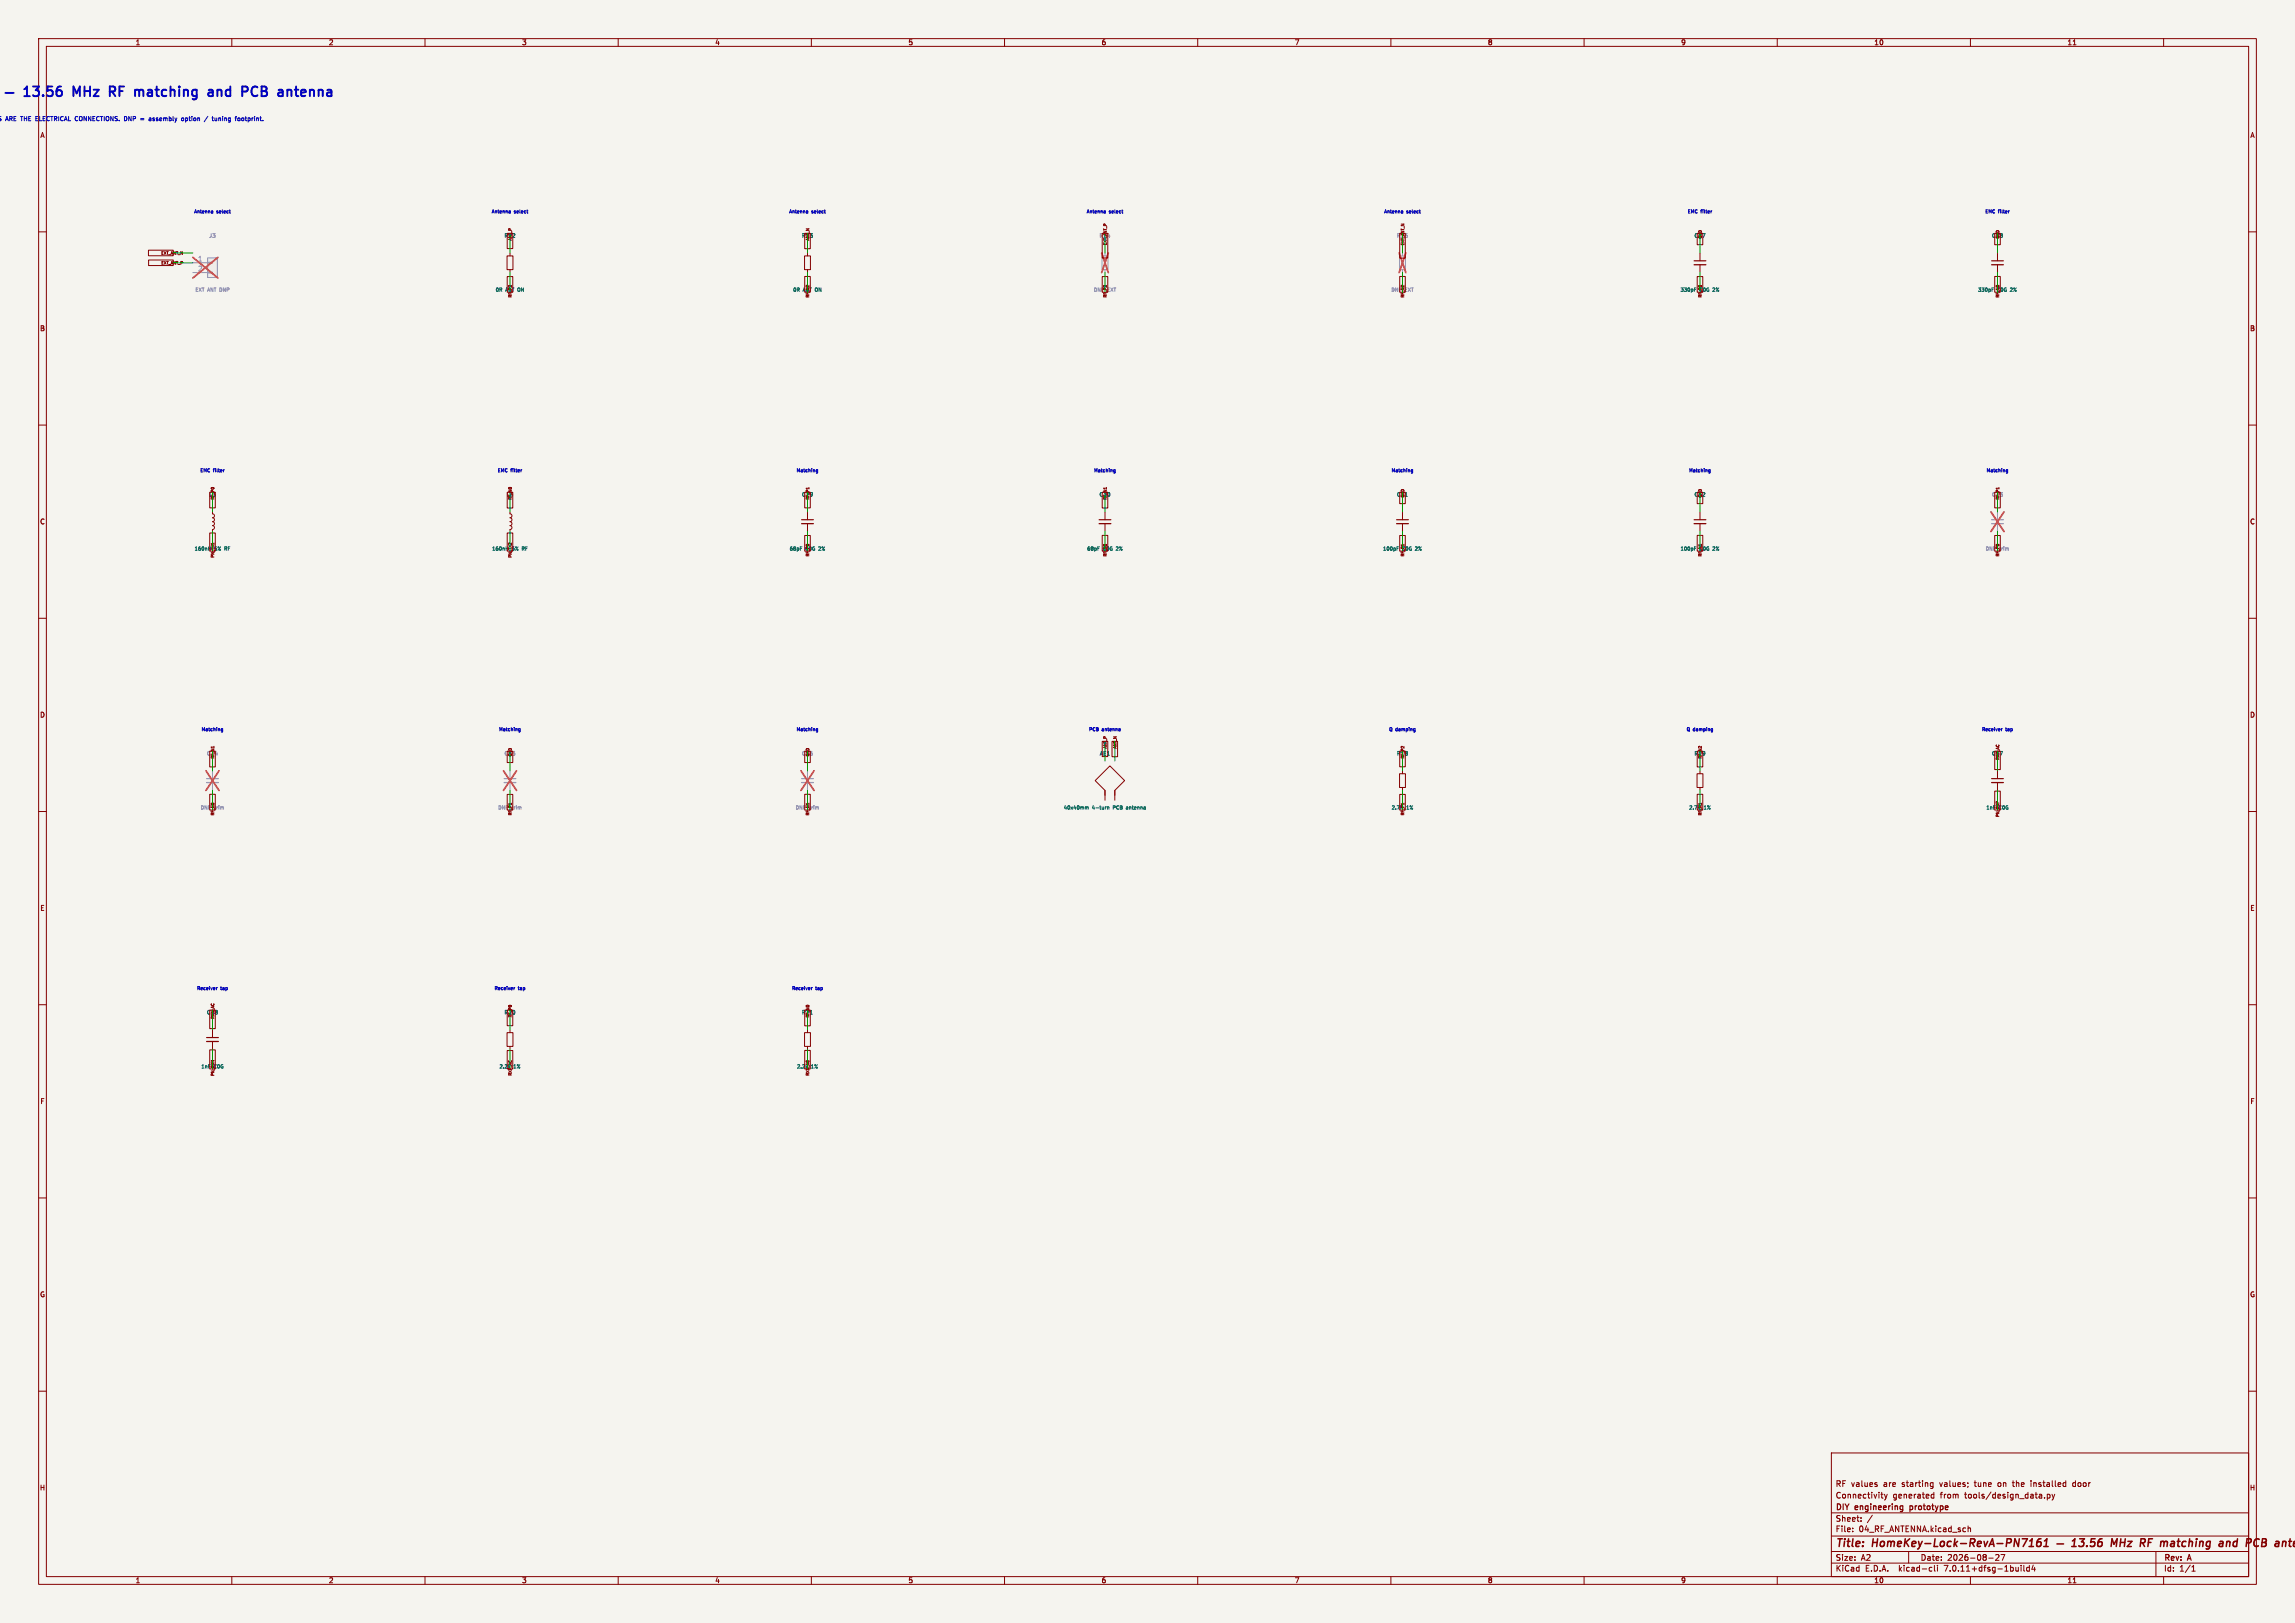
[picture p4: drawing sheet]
<svg xmlns="http://www.w3.org/2000/svg" width="594mm" height="420mm" viewBox="0 0 594 420" stroke-linecap="round" stroke-linejoin="round" font-family="sans-serif">
<defs><g id="words">
<g font-size="3.5" fill="#0000c2">
<text x="22.9" y="25.8">MHz</text>
<text x="33.3" y="25.8">RF</text>
<text x="40.9" y="25.8">matching</text>
<text x="60.9" y="25.8">and</text>
<text x="70.6" y="25.8">PCB</text>
<text x="81" y="25.8">antenna</text>
</g>
<g font-size="2.8" fill="#840000">
<text x="475" y="400.9">Title:</text>
<text x="484.7" y="400.9">HomeKey-Lock-RevA-PN7161</text>
<text x="548.9" y="400.9">MHz</text>
<text x="557.2" y="400.9">RF</text>
<text x="563.2" y="400.9">matching</text>
<text x="579.3" y="400.9">and</text>
<text x="587" y="400.9">PCB</text>
</g>
<g font-size="2.1" fill="#840000">
<text x="475" y="388">Connectivity</text>
<text x="475" y="385">RF values</text>
<text x="487.5" y="385">are</text>
<text x="489.9" y="388">generated</text>
<text x="492.4" y="385">starting</text>
<text x="502.2" y="388">from</text>
<text x="502.3" y="385">values;</text>
<text x="508.7" y="388">tools/design_data.py</text>
<text x="511.5" y="385">tune</text>
<text x="517.7" y="385">on</text>
<text x="521.7" y="385">the</text>
<text x="526.5" y="385">installed</text>
<text x="537.5" y="385">door</text>
<text x="475" y="394">Sheet:</text>
<text x="475" y="391.2">DIY</text>
<text x="480.2" y="391.2">engineering</text>
<text x="495" y="391.2">prototype</text>
<text x="475" y="396.7">File:</text>
<text x="481.1" y="396.7">04_RF_ANTENNA.kicad_sch</text>
<text x="475" y="406.9">KiCad</text>
<text x="475" y="404.1">Size:</text>
<text x="481.7" y="404.1">A2</text>
<text x="482.7" y="406.9">E.D.A.</text>
<text x="491.6" y="406.9">kicad-cli</text>
<text x="497" y="404.1">Date:</text>
<text x="503.5" y="406.9">7.0.11+dfsg-1build4</text>
<text x="504" y="404.1">2026-08-27</text>
<text x="560" y="404.3">Rev:</text>
<text x="560" y="406.9">Id:</text>
<text x="564.1" y="406.9">1/1</text>
<text x="566.4" y="404.3">A</text>
</g>
<g font-size="1.8" fill="#840000">
<text x="35" y="11.9">1</text>
<text x="85" y="11.9">2</text>
<text x="135" y="11.9">3</text>
<text x="185" y="11.9">4</text>
<text x="235" y="11.9">5</text>
<text x="285" y="11.9">6</text>
<text x="335" y="11.9">7</text>
<text x="385" y="11.9">8</text>
<text x="435" y="11.9">9</text>
<text x="485" y="11.9">10</text>
<text x="535" y="11.9">11</text>
<text x="10.3" y="35.9">A</text>
<text x="582.3" y="35.9">A</text>
<text x="10.3" y="85.9">B</text>
<text x="582.3" y="85.9">B</text>
<text x="10.3" y="135.9">C</text>
<text x="582.3" y="135.9">C</text>
<text x="10.3" y="185.9">D</text>
<text x="582.3" y="185.9">D</text>
<text x="10.3" y="235.9">E</text>
<text x="582.3" y="235.9">E</text>
<text x="10.3" y="285.9">F</text>
<text x="582.3" y="285.9">F</text>
<text x="10.3" y="335.9">G</text>
<text x="582.3" y="335.9">G</text>
<text x="10.2" y="385.9">H</text>
<text x="582.2" y="385.9">H</text>
<text x="35" y="409.9">1</text>
<text x="85" y="409.9">2</text>
<text x="135" y="409.9">3</text>
<text x="185" y="409.9">4</text>
<text x="235" y="409.9">5</text>
<text x="285" y="409.9">6</text>
<text x="335" y="409.9">7</text>
<text x="385" y="409.9">8</text>
<text x="435" y="409.9">9</text>
<text x="485" y="409.9">10</text>
<text x="535" y="409.9">11</text>
</g>
<g font-size="1.8" fill="#a5a4a2">
<text x="51.1" y="67.7">1</text>
<text x="51.1" y="70.3">2</text>
</g>
<g font-size="1.5" fill="#0000c2">
<text x="-.5" y="31.5">S</text>
<text x="1.7" y="31.5">ARE THE ELECTRICAL CONNECTIONS.</text>
<text x="33.3" y="31.5">DNP</text>
<text x="37.7" y="31.5">=</text>
<text x="40.1" y="31.5">assembly</text>
<text x="48.8" y="31.5">option</text>
<text x="55" y="31.5">/</text>
<text x="57.2" y="31.5">tuning</text>
<text x="63.4" y="31.5">footprint.</text>
</g>
<g font-size="1.4" fill="#939391">
<text x="53.9" y="61.8">J3</text>
<text x="515.3" y="128.8">C33</text>
<text x="53.3" y="195.8">C34</text>
<text x="130.3" y="195.8">C35</text>
<text x="207.3" y="195.8">C36</text>
</g>
<g font-size="1.4" fill="#840000">
<text x="130.3" y="61.8">R22</text>
<text x="207.3" y="61.8">R23</text>
<text x="284.3" y="61.8">R24</text>
<text x="361.3" y="61.8">R25</text>
<text x="53.9" y="128.8">L3</text>
<text x="130.9" y="128.8">L4</text>
<text x="361.3" y="195.8">R18</text>
<text x="438.3" y="195.8">R19</text>
<text x="515.3" y="195.8">C37</text>
<text x="53.3" y="262.8">C38</text>
<text x="130.3" y="262.8">R20</text>
<text x="207.3" y="262.8">R21</text>
</g>
<g font-size="1.4" fill="#006464">
<text x="438.3" y="61.8">C27</text>
<text x="515.3" y="61.8">C28</text>
<text x="207.3" y="128.8">C29</text>
<text x="284.3" y="128.8">C30</text>
<text x="361.3" y="128.8">C31</text>
<text x="438.3" y="128.8">C32</text>
<text x="284.4" y="195.8">AE1</text>
</g>
<g font-size="1.3" fill="#939391">
<text x="50.4" y="75.7">EXT</text>
<text x="53.7" y="75.7">ANT DNP</text>
<text x="360" y="75.7">DNP</text>
<text x="51.8" y="209.7">DNP</text>
<text x="205.8" y="209.7">DNP</text>
</g>
<g font-size="1.3" fill="#006464">
<text x="128.2" y="75.7">0R</text>
<text x="130.9" y="75.7">ANT ON</text>
<text x="205.2" y="75.7">0R</text>
<text x="207.9" y="75.7">ANT ON</text>
<text x="434.8" y="75.7">330pF</text>
<text x="443.6" y="75.7">2%</text>
<text x="511.8" y="75.7">330pF</text>
<text x="520.6" y="75.7">2%</text>
<text x="50.2" y="142.7">160nH</text>
<text x="58.4" y="142.7">RF</text>
<text x="127.2" y="142.7">160nH</text>
<text x="135.4" y="142.7">RF</text>
<text x="204.3" y="142.7">68pF</text>
<text x="212.1" y="142.7">2%</text>
<text x="281.3" y="142.7">68pF</text>
<text x="289.1" y="142.7">2%</text>
<text x="357.8" y="142.7">100pF</text>
<text x="366.6" y="142.7">2%</text>
<text x="434.8" y="142.7">100pF</text>
<text x="443.6" y="142.7">2%</text>
<text x="275.2" y="209.7">40x40mm</text>
<text x="282.7" y="209.7">4-turn</text>
<text x="288.3" y="209.7">PCB</text>
<text x="292" y="209.7">antenna</text>
<text x="364.1" y="209.7">1%</text>
<text x="437.1" y="209.7">2.7R</text>
<text x="441.1" y="209.7">1%</text>
<text x="514" y="209.7">1nF</text>
<text x="52" y="276.7">1nF</text>
<text x="133" y="276.7">1%</text>
<text x="206.1" y="276.7">2.2k</text>
<text x="210" y="276.7">1%</text>
</g>
<g font-size="1.3" fill="#840000">
<text x="283" y="75.7">DNP</text>
<text x="286.7" y="75.7">EXT</text>
<text x="363.7" y="75.7">EXT</text>
<text x="439.9" y="75.7">C0G</text>
<text x="516.9" y="75.7">C0G</text>
<text x="55.5" y="142.7">5%</text>
<text x="132.5" y="142.7">5%</text>
<text x="208.5" y="142.7">C0G</text>
<text x="285.5" y="142.7">C0G</text>
<text x="362.9" y="142.7">C0G</text>
<text x="439.9" y="142.7">C0G</text>
<text x="513.8" y="142.7">DNP</text>
<text x="517.5" y="142.7">trim</text>
<text x="55.5" y="209.7">trim</text>
<text x="128.8" y="209.7">DNP</text>
<text x="132.5" y="209.7">trim</text>
<text x="209.5" y="209.7">trim</text>
<text x="360.1" y="209.7">2.7R</text>
<text x="517.4" y="209.7">C0G</text>
<text x="55.4" y="276.7">C0G</text>
<text x="129.1" y="276.7">2.2k</text>
</g>
<g font-size="1.2" fill="#0000c2">
<text x="50.1" y="55.4">Antenna</text>
<text x="56.1" y="55.4">select</text>
<text x="127.1" y="55.4">Antenna</text>
<text x="133.1" y="55.4">select</text>
<text x="204.1" y="55.4">Antenna</text>
<text x="210.1" y="55.4">select</text>
<text x="281.1" y="55.4">Antenna</text>
<text x="287.1" y="55.4">select</text>
<text x="358.1" y="55.4">Antenna</text>
<text x="364.1" y="55.4">select</text>
<text x="436.7" y="55.4">EMC</text>
<text x="440.3" y="55.4">filter</text>
<text x="513.7" y="55.4">EMC</text>
<text x="517.3" y="55.4">filter</text>
<text x="51.7" y="122.4">EMC</text>
<text x="55.3" y="122.4">filter</text>
<text x="128.7" y="122.4">EMC</text>
<text x="132.3" y="122.4">filter</text>
<text x="206" y="122.4">Matching</text>
<text x="283" y="122.4">Matching</text>
<text x="360" y="122.4">Matching</text>
<text x="437" y="122.4">Matching</text>
<text x="514" y="122.4">Matching</text>
<text x="52" y="189.4">Matching</text>
<text x="129" y="189.4">Matching</text>
<text x="206" y="189.4">Matching</text>
<text x="281.7" y="189.4">PCB</text>
<text x="285.2" y="189.4">antenna</text>
<text x="359.4" y="189.4">Q</text>
<text x="361.2" y="189.4">damping</text>
<text x="436.4" y="189.4">Q</text>
<text x="438.2" y="189.4">damping</text>
<text x="512.8" y="189.4">Receiver</text>
<text x="519.2" y="189.4">tap</text>
<text x="50.8" y="256.4">Receiver</text>
<text x="57.2" y="256.4">tap</text>
<text x="127.8" y="256.4">Receiver</text>
<text x="134.2" y="256.4">tap</text>
<text x="204.8" y="256.4">Receiver</text>
<text x="211.2" y="256.4">tap</text>
</g>
<g font-size="1" fill="#840000">
<text x="132.6" y="62.4" transform="rotate(-90 132.6 62.4)">ANT_P</text>
<text x="209.6" y="62.4" transform="rotate(-90 209.6 62.4)">ANT_N</text>
<text x="286.6" y="63.6" transform="rotate(-90 286.6 63.6)">EXT_ANT_P</text>
<text x="363.6" y="63.6" transform="rotate(-90 363.6 63.6)">EXT_ANT_N</text>
<text x="440.6" y="61.9" transform="rotate(-90 440.6 61.9)">GND</text>
<text x="517.6" y="61.9" transform="rotate(-90 517.6 61.9)">GND</text>
<text x="41.6" y="66.1">EXT_ANT_N</text>
<text x="41.6" y="68.6">EXT_ANT_P</text>
<text x="132.6" y="77.2" transform="rotate(-90 132.6 77.2)">RF_P2</text>
<text x="209.6" y="77.2" transform="rotate(-90 209.6 77.2)">RF_N2</text>
<text x="286.6" y="77.2" transform="rotate(-90 286.6 77.2)">RF_P2</text>
<text x="363.6" y="77.2" transform="rotate(-90 363.6 77.2)">RF_N2</text>
<text x="440.6" y="77.2" transform="rotate(-90 440.6 77.2)">RF_P0</text>
<text x="517.6" y="77.2" transform="rotate(-90 517.6 77.2)">RF_N0</text>
<text x="55.6" y="129.5" transform="rotate(-90 55.6 129.5)">RF_P0</text>
<text x="132.6" y="129.5" transform="rotate(-90 132.6 129.5)">RF_N0</text>
<text x="209.6" y="129.5" transform="rotate(-90 209.6 129.5)">RF_P1</text>
<text x="286.6" y="129.5" transform="rotate(-90 286.6 129.5)">RF_N1</text>
<text x="363.6" y="128.9" transform="rotate(-90 363.6 128.9)">GND</text>
<text x="440.6" y="128.9" transform="rotate(-90 440.6 128.9)">GND</text>
<text x="517.6" y="129.5" transform="rotate(-90 517.6 129.5)">RF_P1</text>
<text x="55.6" y="144.5" transform="rotate(-90 55.6 144.5)">PN_TX1</text>
<text x="132.6" y="144.5" transform="rotate(-90 132.6 144.5)">PN_TX2</text>
<text x="209.6" y="144.2" transform="rotate(-90 209.6 144.2)">RF_P0</text>
<text x="286.6" y="144.2" transform="rotate(-90 286.6 144.2)">RF_N0</text>
<text x="363.6" y="144.2" transform="rotate(-90 363.6 144.2)">RF_P1</text>
<text x="440.6" y="144.2" transform="rotate(-90 440.6 144.2)">RF_N1</text>
<text x="517.6" y="144.2" transform="rotate(-90 517.6 144.2)">RF_P0</text>
<text x="55.6" y="196.5" transform="rotate(-90 55.6 196.5)">RF_N1</text>
<text x="132.6" y="195.9" transform="rotate(-90 132.6 195.9)">GND</text>
<text x="209.6" y="195.9" transform="rotate(-90 209.6 195.9)">GND</text>
<text x="286.6" y="193.9" transform="rotate(-90 286.6 193.9)">ANT_P</text>
<text x="289.2" y="193.9" transform="rotate(-90 289.2 193.9)">ANT_N</text>
<text x="363.6" y="196.5" transform="rotate(-90 363.6 196.5)">RF_P2</text>
<text x="440.6" y="196.5" transform="rotate(-90 440.6 196.5)">RF_N2</text>
<text x="517.6" y="196.8" transform="rotate(-90 517.6 196.8)">RXP_AC</text>
<text x="55.6" y="211.2" transform="rotate(-90 55.6 211.2)">RF_N0</text>
<text x="132.6" y="211.2" transform="rotate(-90 132.6 211.2)">RF_P1</text>
<text x="209.6" y="211.2" transform="rotate(-90 209.6 211.2)">RF_N1</text>
<text x="363.6" y="211.2" transform="rotate(-90 363.6 211.2)">RF_P1</text>
<text x="440.6" y="211.2" transform="rotate(-90 440.6 211.2)">RF_N1</text>
<text x="517.6" y="211.6" transform="rotate(-90 517.6 211.6)">PN_RXP</text>
<text x="55.6" y="263.8" transform="rotate(-90 55.6 263.8)">RXN_AC</text>
<text x="132.6" y="263.5" transform="rotate(-90 132.6 263.5)">RF_P0</text>
<text x="209.6" y="263.5" transform="rotate(-90 209.6 263.5)">RF_N0</text>
<text x="55.6" y="278.6" transform="rotate(-90 55.6 278.6)">PN_RXN</text>
<text x="132.6" y="278.5" transform="rotate(-90 132.6 278.5)">RXP_AC</text>
<text x="209.6" y="278.5" transform="rotate(-90 209.6 278.5)">RXN_AC</text>
</g>
</g></defs>
<path d="M0 0h594v420h-594z" fill="#f5f4ef" stroke="#f5f4ef" stroke-width=".26"/>
<g fill="none" stroke="#840000" stroke-width=".26">
<path d="M10 10h574v400h-574zM12 12h570v396h-570zM60 10v2M110 10v2M160 10v2M210 10v2M260 10v2M310 10v2M360 10v2M410 10v2M460 10v2M510 10v2"/>
<path d="M536.6 11.6h.7M560 10v2M10 60h2M582 60h2M38.4 64.7h6.4v1.5h-6.4zM38.5 67.3h6.3v1.4h-6.3zM131.2 66.2h1.6v3.6h-1.6zM131.3 60.4h1.4v3.9h-1.4zM131.3 71.6h1.4v4h-1.4zM132 65.5v.7M132 69.8v.7M208.2 66.2h1.6v3.6h-1.6z"/>
<path d="M208.3 71.5h1.4v4.1h-1.4zM208.3 60.4h1.4v4h-1.4zM209 65.5v.7M209 69.8v.7M285.3 60.4h1.4v6.4h-1.4zM285.3 71.6h1.4v4h-1.4zM362.3 60.4h1.4v6.4h-1.4zM362.3 71.5h1.4v4.1h-1.4zM439.3 71.6h1.4v4h-1.4zM439.3 60.4h1.4v2.9h-1.4zM440 65.5v2M440 68.5v2"/>
<path d="M516.3 60.4h1.4v2.9h-1.4zM516.3 71.5h1.4v4.1h-1.4zM517 65.5v2M517 68.5v2M10 110h2M582 110h2M54.3 127.4h1.4v4h-1.4zM54.3 137.9h1.4v4.7h-1.4zM55 132.5v.5l.4 .1 .1 .4-.1 .3-.4 .2 .4 .1 .1 .4-.1 .3-.4 .2 .4 .2 .1 .3-.1 .3-.4 .2 .4 .2 .1 .3-.1 .4-.4 .1v.5M131.3 137.9h1.4v4.7h-1.4zM131.3 127.4h1.4v4.1h-1.4zM132 132.5v.5l.4 .1 .1 .4-.1 .3-.4 .2 .4 .1 .1 .4-.1 .3-.4 .2 .4 .2 .1 .3-.1 .3-.4 .2 .4 .2 .1 .3-.1 .4-.4 .1v.5"/>
<path d="M208.3 138.6h1.4v4h-1.4zM208.3 127.4h1.4v4h-1.4zM209 132.5v2M209 135.5v2M209.4 126.1v.5M285.3 127.4h1.4v4.1h-1.4zM285.3 138.5h1.4v4.1h-1.4zM286 132.5v2M286 135.5v2M286.4 126.1v.4M362.3 138.6h1.4v4h-1.4zM362.3 127.4h1.4v2.9h-1.4z"/>
<path d="M363 132.5v2M363 135.5v2M439.3 127.4h1.4v2.9h-1.4zM439.3 138.5h1.4v4.1h-1.4zM440 132.5v2M440 135.5v2M516.3 138.6h1.4v4h-1.4zM516.3 127.4h1.4v4h-1.4zM517.4 126.1v.5M10 160h2M55.4 140.5v.4M363.4 140.8v.5"/>
<path d="M440.4 140.8v.4M582 160h2M54.3 194.4h1.4v4.1h-1.4zM55.4 193.1v.4M131.3 194.4h1.4v2.9h-1.4zM208.3 194.4h1.4v2.9h-1.4zM285.3 191.8h1.4v4h-1.4zM287.8 191.8h1.5v4h-1.5zM362.3 194.4h1.4v4h-1.4zM363 199.5v.7M439.3 194.4h1.4v4.1h-1.4zM440 199.5v.7"/>
<path d="M516.3 194.4h1.4v4.7h-1.4zM517 199.5v2M10 210h2M54.3 205.5h1.4v4.1h-1.4zM131.3 205.6h1.4v4h-1.4zM132.4 207.8v.5M208.3 205.5h1.4v4.1h-1.4zM209.4 207.8v.4M286 205.8v-1.3l-2.5-2.5 3.8-3.8 3.8 3.8-2.6 2.5v1.3M286 204.5v2.6M288.5 204.5v2.6M362.2 200.2h1.6v3.6h-1.6z"/>
<path d="M362.3 205.6h1.4v4h-1.4zM363 203.8v.7M363.4 207.8v.5M439.2 200.2h1.6v3.6h-1.6zM439.3 205.5h1.4v4.1h-1.4zM440 203.8v.7M440.4 207.8v.4M516.3 204.7h1.4v4.9h-1.4zM517 202.5v2M582 210h2M10 260h2M582 260h2"/>
<path d="M54.3 271.7h1.4v4.9h-1.4zM54.3 261.4h1.4v4.8h-1.4zM55 266.5v2M55 269.5v2M131.2 267.2h1.6v3.6h-1.6zM131.3 271.9h1.4v4.7h-1.4zM131.3 261.4h1.4v4h-1.4zM132 266.5v.7M132 270.8v.7M208.2 267.2h1.6v3.6h-1.6zM208.3 261.4h1.4v4.1h-1.4zM208.3 271.8h1.4v4.8h-1.4z"/>
<path d="M209 266.5v.7M209 270.8v.7M10 310h2M582 310h2M10 360h2M474 376h108v32h-108zM582 360h2M474 397.5h108M474 391.5h108M479.5 396.2v.2M479.5 395.4v.2M481.7 393.5v.2"/>
<path d="M481.7 392.7v.2M484.6 392.1l-1.3 1.9M485.7 384.2l.2 .2-.2 .3M485.7 383.7h.1M486.8 386.7h.6M487 387.5l.4 .2M487.7 386.7l.4 1M488.1 387.7l-.4 .5M488.5 386.7l-.4 1M499.7 384.6h.6M499.7 383.7h.6M499.9 387.5l.6 .1"/>
<path d="M500.3 383.7v1.2l-.5 .3M500.5 386.7l-.6 .1M500.5 386.2v1.5M509.4 395.5l.6-.1v1M509.4 394.9v1.5M520.8 383.7h.6M525.7 383.2v.1M525.7 383.7v1M529.2 387.5v.2M529.9 386.7h.4l.3 .3-.1 .6h-.6M529.9 386.7v1.5M531.1 386.7l.4 1"/>
<path d="M531.5 387.7l-.4 .5M531.8 386.7l-.3 1M537 383.7l-.5 .3v.5l.5 .2M60 408v2M110 408v2M160 408v2M210 408v2M260 408v2M310 408v2M360 408v2M410 408v2M460 408v2"/>
<path d="M474 404.5h108M474 401.5h108M494 401.5v3M499.6 405.6h.4M500 406.5l-.4 .1M500.7 405.1v1.3l.2 .2M501.5 405.1v.1M501.5 405.6v1M510 408v2M514.7 403.2h1.2M517.3 402.4v.5l-.8 .9h.9M518.9 402.3l-.7 1.5"/>
<path d="M523.1 405.1v.1M523.1 405.6v1M523.8 405.1v1.3l.2 .2M525.2 405.6h-.4l-.3 .3 .2 .6h.5M525.2 405.1v1.5M526.2 405l-.3 1.1h.9M526.6 405.6v1M536.6 409.6h.7M558 401.5v6.5M560 408v2M567.3 406.6h.9M567.3 405.5l.4-.4v1.5"/>
</g>
<g fill="none" stroke="#840000" stroke-width=".4">
<path d="M525.3 398.8l.7-.6-.3 2M528.3 398.2l-.6 .1a1.38 1.38 0 0 0-.3 1.9l.7-.2 .2-.7-.3-.3-.6 .1-.2 .2M529.1 398.8l.7-.6-.3 2M532.4 399.5h1.7M536.4 398.8l.6-.6-.2 2M538.3 398.2h1.2l-.8 .8 .6 .1-.1 .9-.3 .2-.9-.2M542.3 398.2h-1l-.2 .9 .3-.1 .7 .1 .1 .2-.2 .7-.3 .2-.7-.2M544.1 398.2l-.6 .1a1.38 1.38 0 0 0-.2 1.9l.6-.2 .2-.7-.3-.3-.6 .1-.2 .2M556.1 399.1h.6M557.1 398.2h-.9l-.3 2M562.1 399.4h.5M562.2 398.9h.4"/>
<path d="M576.7 398.9h.2l.3 .2-.1 1.1M578.5 398.9l-.5 .3v.6l.3 .4h.4M585.5 399.1h.6M586.1 399.1l.3 .1M586.3 398.2h-.7l-.2 2 .9-.1M586.4 399.1h-.3M594 398.9h.1M594.1 399.4l-.5 .1M525.2 400.2h1.1M529 400.2h1.1M536.2 400.2h1.1M540.1 400v.2"/>
<path d="M546.4 400.2l.2-2 .5 1.4 .9-1.4-.3 2M562 400.2h.5M593.8 400.2h.3"/>
</g>
<path d="M438.5 67.5h3M515.5 67.5h3M207.5 134.5h3M284.5 134.5h3M361.5 134.5h3M438.5 134.5h3M515.5 201.5h3M53.5 268.5h3M494.3 389.7v1.5M494.3 390.6l.2 .1M494.5 389.7h-.2" fill="none" stroke="#840000" stroke-width=".3"/>
<path d="M438.5 68.5h3M515.5 68.5h3M207.5 135.5h3M284.5 135.5h3M361.5 135.5h3M438.5 135.5h3M515.5 202.5h3M53.5 269.5h3" fill="none" stroke="#840000" stroke-width=".33"/>
<g fill="none" stroke="#006464" stroke-width=".26">
<path d="M438.6 74.9h.3M438.6 74.5h.4M515.6 74.9h.3M515.6 74.5h.4M363.7 128.5h.6M54 141.9h.5M54.5 141.5v.9M131 141.9h.5M131.5 141.5v.9M207.1 141.5h.5M284.1 141.5h.5M361.6 141.9h.3"/>
<path d="M361.6 141.5h.4M438.6 141.9h.3M438.6 141.5h.4M281 208.8l.3 .1M281.3 208.9h.3l.1 .5M281.3 208.9v.5M286.3 208.8h.1M286.6 208.9h.4v.5M286.6 208.8v.6M291.6 208.8l-.1 .1M291.6 209.1l-.1 .1 .1 .2M209.7 262.5h.6"/>
</g>
<path d="M53.7 66.7h2.6v5.1h-2.6z" fill="#ebeae8" stroke="#ebeae8" stroke-width=".26"/>
<g fill="none" stroke="#9c9b98" stroke-width=".26">
<path d="M49.9 68h3.8M49.9 70.5h3.8M53.7 70.4h1.3v.3h-1.3zM53.7 67.9h1.3v.2h-1.3zM53.7 66.7h2.6v5.1h-2.6zM285.2 66.2h1.6v3.6h-1.6zM286 65.5v.7M286 69.8v.7M362.2 66.2h1.6v3.6h-1.6zM363 65.5v.7M363 69.8v.7M517 132.5v2"/>
<path d="M517 135.5v2M55 199.5v2M132 199.5v2M209 199.5v2M55 202.5v2M132 202.5v2M209 202.5v2"/>
</g>
<g fill="none" stroke="#eb3a3d" stroke-width=".46">
<path d="M49.9 66.6l6.5 5.3M56.4 66.6l-6.5 5.3M285.1 65.5l1.8 5M286.9 65.5l-1.8 5M362.1 65.5l1.8 5M363.9 65.5l-1.8 5M515.3 132.5l3.4 5M518.7 132.5l-3.4 5M53.3 199.5l3.4 5M56.7 199.5l-3.4 5M130.3 199.5l3.4 5M133.7 199.5l-3.4 5"/>
<path d="M207.3 199.5l3.4 5M210.7 199.5l-3.4 5"/>
</g>
<path d="M515.5 135.5h3M53.5 202.5h3M130.5 202.5h3M207.5 202.5h3" fill="none" stroke="#9c9b98" stroke-width=".33"/>
<path d="M515.5 134.5h3M53.5 201.5h3M130.5 201.5h3M207.5 201.5h3" fill="none" stroke="#9c9b98" stroke-width=".3"/>
<g fill="none" stroke="#0000c2" stroke-width=".26">
<path d="M32.2 30.1a.56 .56 0 0 1 .7 .6 .56 .56 0 0 1-.7 .5M36.4 30.7h.8M36.4 31h.8M39 30.6l.1 .6M39.1 31.2h-.1M39.1 30.8h-.1M39.6 31.2h.1M39.7 30.5l-.1 .2 .1 .2M47.1 30.6l.3-.1 .2 .2-.1 .5h-.4M48 31.2h.4M48.4 30.5l-.4 .1v1M53.8 30.1l-.9 1.4"/>
<path d="M56.1 30.5v.7M56.1 31.1l-.2 .1M56.6 30.5v.7M56.8 30.5l-.2 .1M61.8 30.5l.3 .2v.4l-.3 .1M63 30.6l-.2-.1-.3 .2 .2 .5h.3M211.4 121.6h.2l-.1 .8M211.6 122.1h-.2M288.4 121.6h.2l-.1 .8M288.6 122.1h-.2M365.4 121.6h.2l-.1 .8M365.6 122.1h-.2"/>
<path d="M442.4 121.6h.2l-.1 .8M442.6 122.1h-.2M519.4 121.6h.2l-.1 .8M519.6 122.1h-.2M57.4 188.6h.2M57.6 189.1h-.2M57.6 188.6l-.1 .8M134.4 188.6h.2M134.6 188.6l-.1 .8M134.6 189.1h-.2M211.4 188.6h.2M211.6 189.1h-.2"/>
<path d="M211.6 188.6l-.1 .8M518.3 188.6h-.2M56.3 255.6h-.2M133.3 255.6h-.2M210.3 255.6h-.2"/>
</g>
<g fill="none" stroke="#0000c2" stroke-width=".5">
<path d="M1.4 24h2.1M6.3 24.9h1.4M6.3 23.1l.7-.7v2.5M8.5 22.4h1.6l-.9 .9a.68 .68 0 0 1 .9 .5v.6l-.3 .4-.9 .1-.4-.3M11.2 24.6v.3M13.5 22.4h-1.2l-.1 1.2 .4-.3 .8 .2 .3 .3-.2 .8-.3 .3h-.6l-.4-.3M15.8 22.4a.99 .99 0 0 0-1.2 1.1v.9l.2 .4 .8 .1 .3-.3 .1-.8-.2-.3-.7-.2-.5 .5M19 24.9v-2.5l.8 1.8 .9-1.8v2.5M21.9 22.4v2.5M21.9 23.6h1.4M30.9 22.4h1.2M30.9 23.6h.8"/>
<path d="M39 23.2l.4 .4v1.3M39.4 24.8l-.9 .1M39.4 23.8l-.9 .1M59.6 23.3l-.7-.1-.5 .5v.7l.3 .4h.9M59.6 22.4v2.5M67.7 22.4h.8l.4 .2 .1 .5-.5 .5M67.7 23.6h.8M68.5 23.6a.66 .66 0 0 1 .7 .6 .66 .66 0 0 1-.5 .7h-1M78.8 23.2l.2 .1 .1 .5-1.2 .2M79 24.8l-.2 .1"/>
</g>
<g fill="none" stroke="#009600" stroke-width=".26">
<path d="M44.8 65.5h5.1M44.8 68h5.1M132 60.4v5.1M132 70.5v5.1M209 60.4v5.1M209 70.5v5.1M286 60.4v5.1M286 70.5v5.1M363 60.4v5.1M363 70.5v5.1M440 60.4v5.1M440 70.5v5.1"/>
<path d="M517 60.4v5.1M517 70.5v5.1M55 127.4v5.1M55 137.5v5.1M132 127.4v5.1M132 137.5v5.1M209 127.4v5.1M209 137.5v5.1M286 127.4v5.1M286 137.5v5.1M363 127.4v5.1M363 137.5v5.1"/>
<path d="M440 127.4v5.1M440 137.5v5.1M517 127.4v5.1M517 137.5v5.1M55 194.4v5.1M132 194.4v5.1M209 194.4v5.1M286 191.8v5.1M288.5 191.8v5.1M363 194.4v5.1M440 194.4v5.1M517 194.4v5.1"/>
<path d="M55 204.5v5.1M132 204.5v5.1M209 204.5v5.1M363 204.5v5.1M440 204.5v5.1M517 204.5v5.1M55 261.4v5.1M55 271.5v5.1M132 261.4v5.1M132 271.5v5.1M209 261.4v5.1M209 271.5v5.1"/>
</g>
<use href="#words"/>
</svg>
